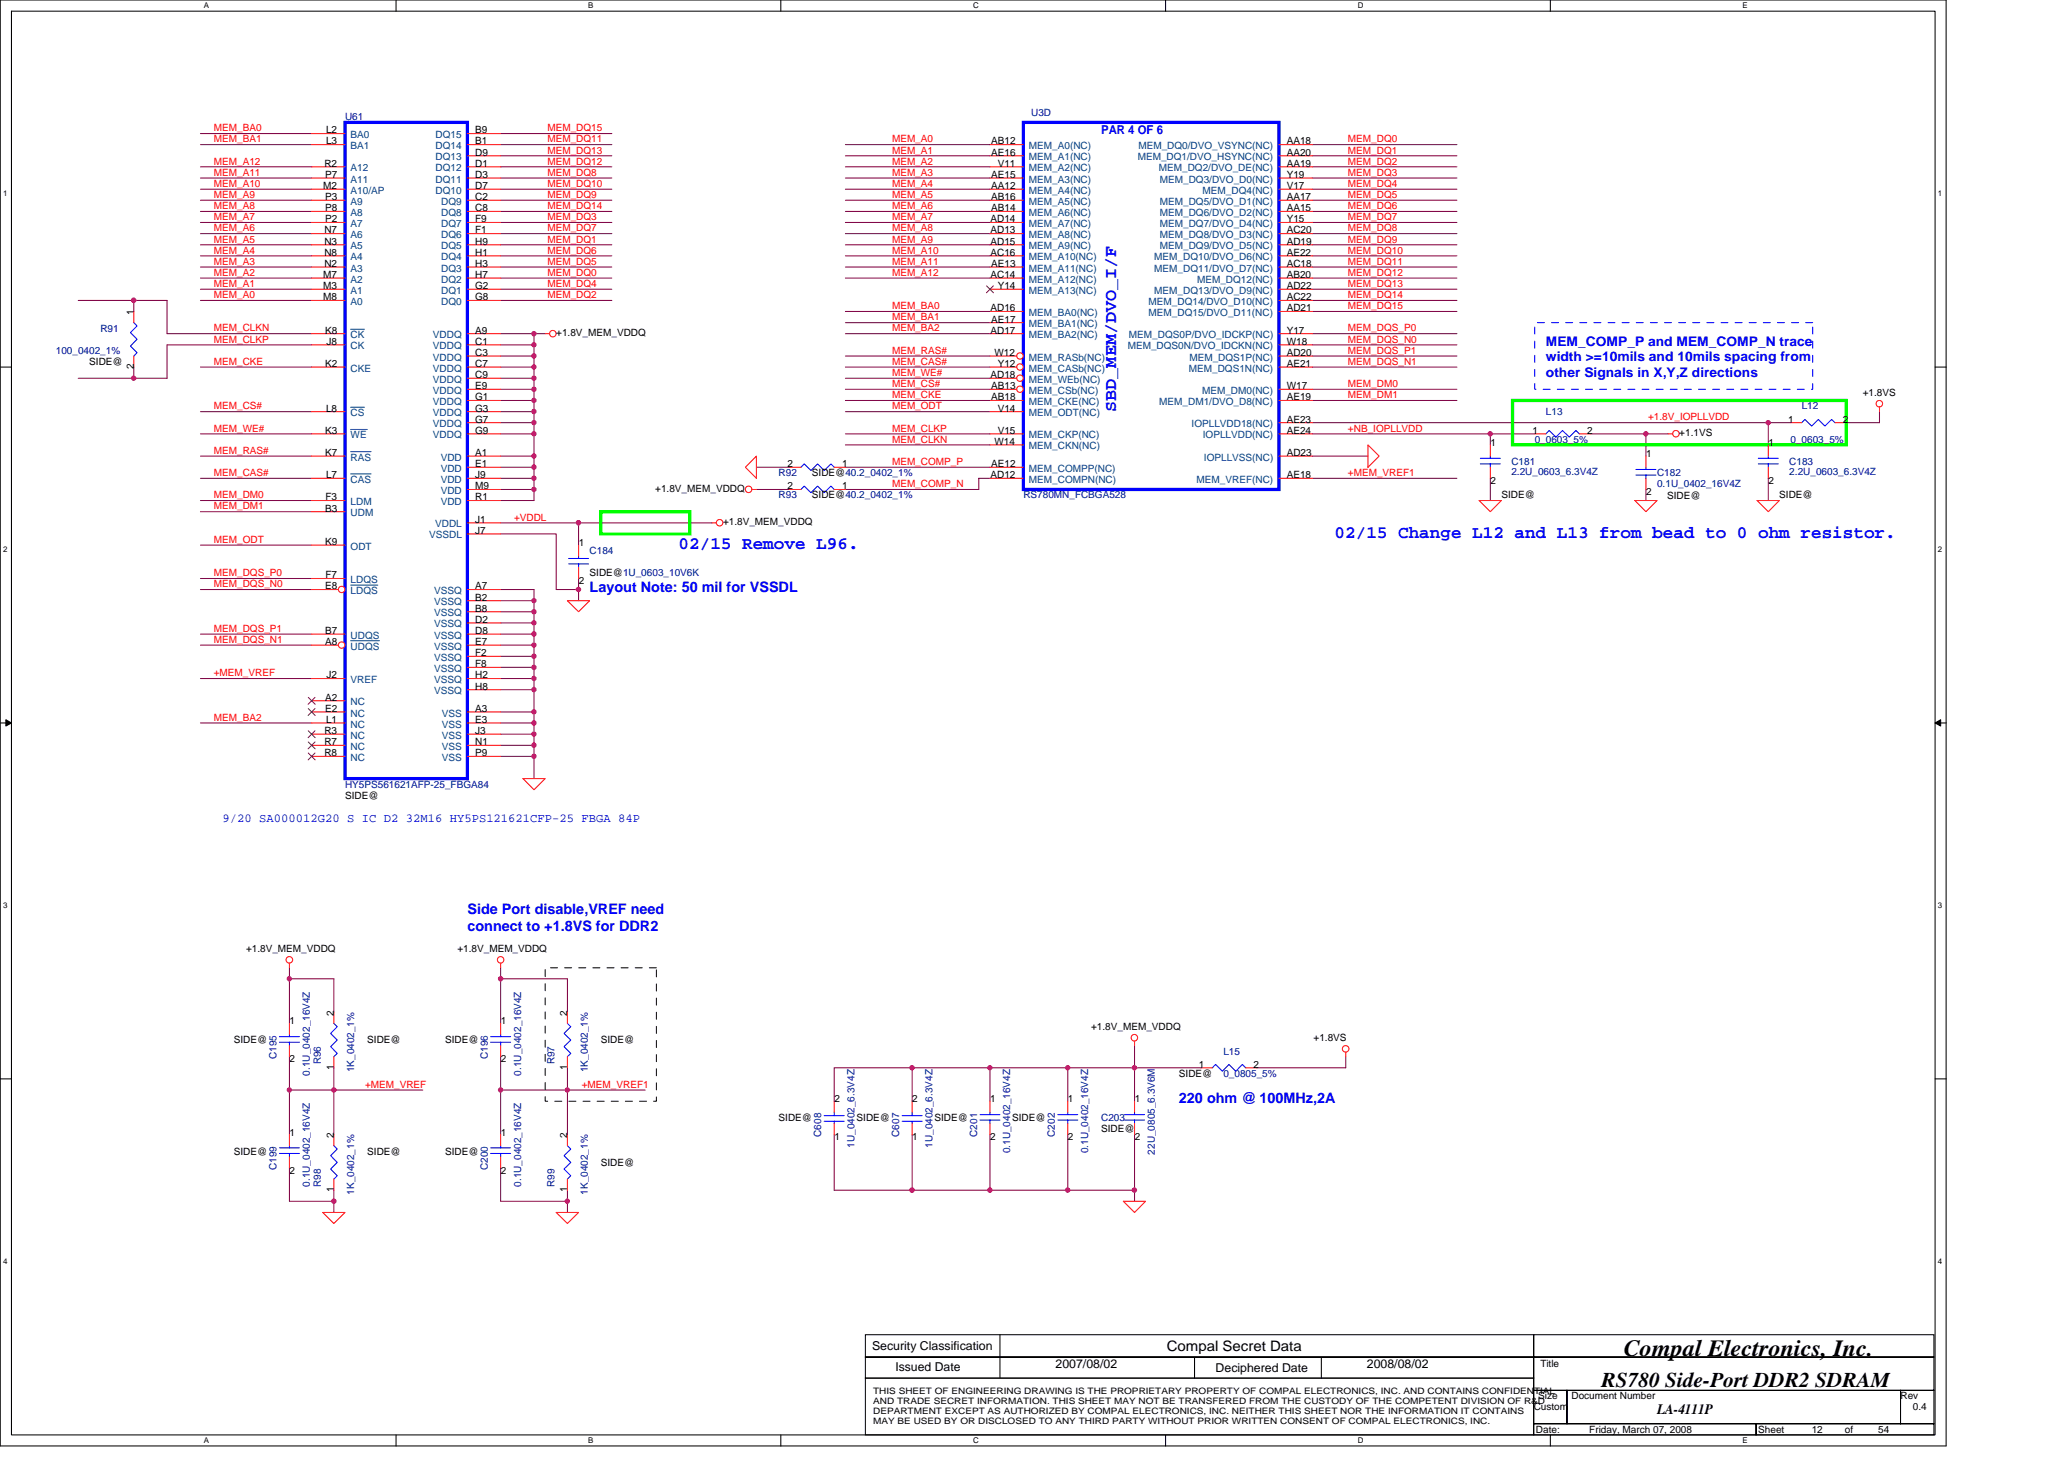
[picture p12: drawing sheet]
<svg xmlns="http://www.w3.org/2000/svg" width="297mm" height="210mm" viewBox="0 0 297 210" stroke-linecap="round" stroke-linejoin="round" font-family="sans-serif">
<defs><g id="words">
<text font-size="3.3" x="233.7" y="195.1">Compal Electronics, Inc.</text>
<text font-size="3" x="230.5" y="199.6">RS780 Side-Port DDR2 SDRAM</text>
<g font-size="2.5" fill="#00f">
<text x="160.6" y="59.2" transform="rotate(-90 160.6 59.2)">SBD_MEM/DVO_I/F</text>
<text x="192.1" y="77.4">02/15 Change L12 and L13 from bead to 0 ohm resistor.</text>
<text x="97.7" y="79">02/15 Remove L96.</text>
</g>
<g font-size="2.1" fill="#00f">
<text x="84.9" y="85.2">Layout Note: 50 mil for VSSDL</text>
<text x="67.3" y="131.6">Side Port disable,VREF need</text>
<text x="67.3" y="134">connect to +1.8VS for DDR2</text>
<text x="169.7" y="158.7">220 ohm @ 100MHz,2A</text>
</g>
<g font-size="2.1">
<text x="167.9" y="194.4">Compal Secret Data</text>
<text x="238.5" y="203.5">LA-4111P</text>
</g>
<g font-size="1.9" fill="#00f">
<text x="222.5" y="49.8">MEM_COMP_P and MEM_COMP_N trace</text>
<text x="222.5" y="52">width &gt;=10mils and 10mils spacing from</text>
<text x="222.5" y="54.3">other Signals in X,Y,Z directions</text>
</g>
<g font-size="1.8" fill="#00f">
<text x="158.5" y="19.2">PAR 4 OF 6</text>
<text x="32" y="118.2">9/20 SA000012G20 S IC D2 32M16 HY5PS121621CFP-25 FBGA 84P</text>
</g>
<g font-size="1.8">
<text x="125.5" y="194.2">Security Classification</text>
<text x="128.9" y="197.3">Issued Date</text>
<text x="151.9" y="196.8">2007/08/02</text>
<text x="174.9" y="197.4">Deciphered Date</text>
<text x="196.7" y="196.8">2008/08/02</text>
</g>
<g font-size="1.4" fill="#000080">
<text x="49.7" y="17.3">U61</text>
<text x="148.4" y="16.7">U3D</text>
<text x="14.5" y="47.7">R91</text>
<text x="8" y="50.9">100_0402_1%</text>
<text x="222.5" y="59.7">L13</text>
<text x="259.3" y="58.9">L12</text>
<text x="220.9" y="63.7">0_0603_5%</text>
<text x="257.7" y="63.7">0_0603_5%</text>
<text x="112.1" y="71.7">R93</text>
<text x="112.1" y="68.5">R92</text>
<text x="147.3" y="71.7">RS780MN_FCBGA528</text>
<text x="217.5" y="66.9">C181</text>
<text x="217.5" y="68.3">2.2U_0603_6.3V4Z</text>
<text x="238.5" y="68.5">C182</text>
<text x="238.5" y="70.1">0.1U_0402_16V4Z</text>
<text x="257.5" y="66.9">C183</text>
<text x="257.5" y="68.3">2.2U_0603_6.3V4Z</text>
<text x="84.9" y="79.7">C184</text>
<text x="49.7" y="113.3">HY5PS561621AFP-25_FBGA84</text>
<text x="39.8" y="152.4" transform="rotate(-90 39.8 152.4)">C195</text>
<text x="44.6" y="154.7" transform="rotate(-90 44.6 154.7)">0.1U_0402_16V4Z</text>
<text x="46.2" y="153.1" transform="rotate(-90 46.2 153.1)">R96</text>
<text x="51" y="154.3" transform="rotate(-90 51 154.3)">1K_0402_1%</text>
<text x="70.2" y="152.4" transform="rotate(-90 70.2 152.4)">C196</text>
<text x="75" y="154.7" transform="rotate(-90 75 154.7)">0.1U_0402_16V4Z</text>
<text x="79.8" y="153.1" transform="rotate(-90 79.8 153.1)">R97</text>
<text x="84.6" y="154.3" transform="rotate(-90 84.6 154.3)">1K_0402_1%</text>
<text x="176.1" y="151.7">L15</text>
<text x="176.1" y="154.9">0_0805_5%</text>
<text x="158.5" y="161.3">C203</text>
<text x="118.2" y="163.6" transform="rotate(-90 118.2 163.6)">C608</text>
<text x="123" y="165.1" transform="rotate(-90 123 165.1)">1U_0402_6.3V4Z</text>
<text x="129.4" y="163.6" transform="rotate(-90 129.4 163.6)">C607</text>
<text x="134.2" y="165.1" transform="rotate(-90 134.2 165.1)">1U_0402_6.3V4Z</text>
<text x="140.6" y="163.6" transform="rotate(-90 140.6 163.6)">C201</text>
<text x="145.4" y="165.9" transform="rotate(-90 145.4 165.9)">0.1U_0402_16V4Z</text>
<text x="151.8" y="163.6" transform="rotate(-90 151.8 163.6)">C202</text>
<text x="156.6" y="165.9" transform="rotate(-90 156.6 165.9)">0.1U_0402_16V4Z</text>
<text x="166.2" y="166.1" transform="rotate(-90 166.2 166.1)">22U_0805_6.3V6M</text>
<text x="39.8" y="168.4" transform="rotate(-90 39.8 168.4)">C199</text>
<text x="44.6" y="170.8" transform="rotate(-90 44.6 170.8)">0.1U_0402_16V4Z</text>
<text x="46.2" y="170.8" transform="rotate(-90 46.2 170.8)">R98</text>
<text x="51" y="171.9" transform="rotate(-90 51 171.9)">1K_0402_1%</text>
<text x="70.2" y="168.4" transform="rotate(-90 70.2 168.4)">C200</text>
<text x="75" y="170.8" transform="rotate(-90 75 170.8)">0.1U_0402_16V4Z</text>
<text x="79.8" y="170.8" transform="rotate(-90 79.8 170.8)">R99</text>
<text x="84.6" y="171.9" transform="rotate(-90 84.6 171.9)">1K_0402_1%</text>
</g>
<g font-size="1.4" fill="#f00">
<text x="30.8" y="18.9">MEM_BA0</text>
<text x="30.8" y="20.5">MEM_BA1</text>
<text x="30.8" y="23.7">MEM_A12</text>
<text x="78.8" y="23.7">MEM_DQ12</text>
<text x="78.8" y="18.9">MEM_DQ15</text>
<text x="78.8" y="20.5">MEM_DQ11</text>
<text x="78.8" y="22.1">MEM_DQ13</text>
<text x="128.4" y="23.7">MEM_A2</text>
<text x="128.4" y="20.5">MEM_A0</text>
<text x="128.4" y="22.1">MEM_A1</text>
<text x="194" y="23.7">MEM_DQ2</text>
<text x="194" y="20.5">MEM_DQ0</text>
<text x="194" y="22.1">MEM_DQ1</text>
<text x="30.8" y="28.5">MEM_A9</text>
<text x="30.8" y="25.3">MEM_A11</text>
<text x="30.8" y="26.9">MEM_A10</text>
<text x="78.8" y="28.5">MEM_DQ9</text>
<text x="78.8" y="25.3">MEM_DQ8</text>
<text x="78.8" y="26.9">MEM_DQ10</text>
<text x="128.4" y="25.3">MEM_A3</text>
<text x="128.4" y="26.9">MEM_A4</text>
<text x="128.4" y="28.5">MEM_A5</text>
<text x="194" y="25.3">MEM_DQ3</text>
<text x="194" y="28.5">MEM_DQ5</text>
<text x="194" y="26.9">MEM_DQ4</text>
<text x="30.8" y="30.1">MEM_A8</text>
<text x="30.8" y="31.7">MEM_A7</text>
<text x="30.8" y="33.3">MEM_A6</text>
<text x="30.8" y="34.9">MEM_A5</text>
<text x="78.8" y="33.3">MEM_DQ7</text>
<text x="78.8" y="31.7">MEM_DQ3</text>
<text x="78.8" y="34.9">MEM_DQ1</text>
<text x="78.8" y="30.1">MEM_DQ14</text>
<text x="128.4" y="33.3">MEM_A8</text>
<text x="128.4" y="34.9">MEM_A9</text>
<text x="128.4" y="30.1">MEM_A6</text>
<text x="128.4" y="31.7">MEM_A7</text>
<text x="194" y="31.7">MEM_DQ7</text>
<text x="194" y="33.3">MEM_DQ8</text>
<text x="194" y="30.1">MEM_DQ6</text>
<text x="194" y="34.9">MEM_DQ9</text>
<text x="30.8" y="39.7">MEM_A2</text>
<text x="30.8" y="41.3">MEM_A1</text>
<text x="30.8" y="36.5">MEM_A4</text>
<text x="30.8" y="38.1">MEM_A3</text>
<text x="78.8" y="39.7">MEM_DQ0</text>
<text x="78.8" y="38.1">MEM_DQ5</text>
<text x="78.8" y="36.5">MEM_DQ6</text>
<text x="78.8" y="41.3">MEM_DQ4</text>
<text x="128.4" y="39.7">MEM_A12</text>
<text x="128.4" y="36.5">MEM_A10</text>
<text x="128.4" y="38.1">MEM_A11</text>
<text x="194" y="36.5">MEM_DQ10</text>
<text x="194" y="38.1">MEM_DQ11</text>
<text x="194" y="41.3">MEM_DQ13</text>
<text x="194" y="39.7">MEM_DQ12</text>
<text x="30.8" y="47.7">MEM_CLKN</text>
<text x="30.8" y="42.9">MEM_A0</text>
<text x="78.8" y="42.9">MEM_DQ2</text>
<text x="128.4" y="44.5">MEM_BA0</text>
<text x="128.4" y="46.1">MEM_BA1</text>
<text x="128.4" y="47.7">MEM_BA2</text>
<text x="194" y="47.7">MEM_DQS_P0</text>
<text x="194" y="44.5">MEM_DQ15</text>
<text x="194" y="42.9">MEM_DQ14</text>
<text x="30.8" y="52.5">MEM_CKE</text>
<text x="30.8" y="49.3">MEM_CLKP</text>
<text x="128.4" y="50.9">MEM_RAS#</text>
<text x="128.4" y="52.5">MEM_CAS#</text>
<text x="194" y="50.9">MEM_DQS_P1</text>
<text x="194" y="49.3">MEM_DQS_N0</text>
<text x="194" y="52.5">MEM_DQS_N1</text>
<text x="30.8" y="58.9">MEM_CS#</text>
<text x="128.4" y="57.3">MEM_CKE</text>
<text x="128.4" y="54.1">MEM_WE#</text>
<text x="128.4" y="55.7">MEM_CS#</text>
<text x="128.4" y="58.9">MEM_ODT</text>
<text x="194" y="57.3">MEM_DM1</text>
<text x="194" y="55.7">MEM_DM0</text>
<text x="30.8" y="65.3">MEM_RAS#</text>
<text x="30.8" y="62.1">MEM_WE#</text>
<text x="128.4" y="62.1">MEM_CLKP</text>
<text x="128.4" y="63.7">MEM_CLKN</text>
<text x="194" y="62.1">+NB_IOPLLVDD</text>
<text x="237.2" y="60.5">+1.8V_IOPLLVDD</text>
<text x="30.8" y="68.5">MEM_CAS#</text>
<text x="30.8" y="71.7">MEM_DM0</text>
<text x="128.4" y="66.9">MEM_COMP_P</text>
<text x="128.4" y="70.1">MEM_COMP_N</text>
<text x="194" y="68.5">+MEM_VREF1</text>
<text x="30.8" y="73.3">MEM_DM1</text>
<text x="74" y="74.9">+VDDL</text>
<text x="30.8" y="82.9">MEM_DQS_P0</text>
<text x="30.8" y="78.1">MEM_ODT</text>
<text x="30.8" y="84.5">MEM_DQS_N0</text>
<text x="30.8" y="90.9">MEM_DQS_P1</text>
<text x="30.8" y="92.5">MEM_DQS_N1</text>
<text x="30.8" y="97.3">+MEM_VREF</text>
<text x="30.8" y="103.7">MEM_BA2</text>
<text x="52.5" y="156.5">+MEM_VREF</text>
<text x="83.7" y="156.5">+MEM_VREF1</text>
</g>
<g font-size="1.4">
<text x="46.7" y="24">R2</text>
<text x="46.9" y="20.8">L3</text>
<text x="46.9" y="19.2">L2</text>
<text x="68.4" y="20.8">B1</text>
<text x="68.4" y="22.4">D9</text>
<text x="68.4" y="24">D1</text>
<text x="68.4" y="19.2">B9</text>
<text x="142.6" y="20.8">AB12</text>
<text x="142.6" y="22.4">AE16</text>
<text x="143.6" y="24">V11</text>
<text x="185.2" y="20.8">AA18</text>
<text x="185.2" y="22.4">AA20</text>
<text x="185.2" y="24">AA19</text>
<text x="46.5" y="27.2">M2</text>
<text x="46.8" y="25.6">P7</text>
<text x="46.8" y="28.8">P3</text>
<text x="68.4" y="28.8">C2</text>
<text x="68.4" y="25.6">D3</text>
<text x="68.4" y="27.2">D7</text>
<text x="142.6" y="25.6">AE15</text>
<text x="142.6" y="27.2">AA12</text>
<text x="142.6" y="28.8">AB16</text>
<text x="185.2" y="27.2">V17</text>
<text x="185.2" y="25.6">Y19</text>
<text x="185.2" y="28.8">AA17</text>
<text x="46.7" y="33.6">N7</text>
<text x="46.7" y="35.2">N3</text>
<text x="46.8" y="30.4">P8</text>
<text x="46.8" y="32">P2</text>
<text x="68.4" y="30.4">C8</text>
<text x="68.4" y="32">F9</text>
<text x="68.4" y="33.6">F1</text>
<text x="68.4" y="35.2">H9</text>
<text x="142.6" y="32">AD14</text>
<text x="142.6" y="33.6">AD13</text>
<text x="142.6" y="35.2">AD15</text>
<text x="142.6" y="30.4">AB14</text>
<text x="185.2" y="30.4">AA15</text>
<text x="185.2" y="32">Y15</text>
<text x="185.2" y="33.6">AC20</text>
<text x="185.2" y="35.2">AD19</text>
<text x="46.5" y="41.6">M3</text>
<text x="46.5" y="40">M7</text>
<text x="46.7" y="36.8">N8</text>
<text x="46.7" y="38.4">N2</text>
<text x="68.4" y="36.8">H1</text>
<text x="68.4" y="38.4">H3</text>
<text x="68.4" y="40">H7</text>
<text x="68.4" y="41.6">G2</text>
<text x="142.6" y="36.8">AC16</text>
<text x="142.6" y="40">AC14</text>
<text x="142.6" y="38.4">AE13</text>
<text x="143.6" y="41.6">Y14</text>
<text x="185.2" y="40">AB20</text>
<text x="185.2" y="36.8">AE22</text>
<text x="185.2" y="38.4">AC18</text>
<text x="185.2" y="41.6">AD22</text>
<text x="19.2" y="45.3" transform="rotate(-90 19.2 45.3)">1</text>
<text x="46.5" y="43.2">M8</text>
<text x="46.8" y="48">K8</text>
<text x="68.4" y="43.2">G8</text>
<text x="68.4" y="48">A9</text>
<text x="142.6" y="44.8">AD16</text>
<text x="142.6" y="48">AD17</text>
<text x="142.6" y="46.4">AE17</text>
<text x="185.2" y="43.2">AC22</text>
<text x="185.2" y="44.8">AD21</text>
<text x="185.2" y="48">Y17</text>
<text x="12.8" y="52.5">SIDE@</text>
<text x="19.2" y="53.1" transform="rotate(-90 19.2 53.1)">2</text>
<text x="46.8" y="52.8">K2</text>
<text x="47" y="49.6">J8</text>
<text x="68.4" y="49.6">C1</text>
<text x="68.4" y="51.2">C3</text>
<text x="68.4" y="52.8">C7</text>
<text x="80" y="48.3">+1.8V_MEM_VDDQ</text>
<text x="143.1" y="51.2">W12</text>
<text x="143.6" y="52.8">Y12</text>
<text x="185.2" y="52.8">AE21</text>
<text x="185.2" y="51.2">AD20</text>
<text x="185.2" y="49.6">W18</text>
<text x="46.9" y="59.2">L8</text>
<text x="68.4" y="54.4">C9</text>
<text x="68.4" y="56">E9</text>
<text x="68.4" y="57.6">G1</text>
<text x="68.4" y="59.2">G3</text>
<text x="142.6" y="54.4">AD18</text>
<text x="142.6" y="56">AB13</text>
<text x="142.6" y="57.6">AB18</text>
<text x="143.6" y="59.2">V14</text>
<text x="185.2" y="56">W17</text>
<text x="185.2" y="57.6">AE19</text>
<text x="268.1" y="57">+1.8VS</text>
<text x="46.8" y="65.6">K7</text>
<text x="46.8" y="62.4">K3</text>
<text x="68.4" y="62.4">G9</text>
<text x="68.4" y="60.8">G7</text>
<text x="68.4" y="65.6">A1</text>
<text x="143.1" y="64">W14</text>
<text x="143.6" y="62.4">V15</text>
<text x="185.2" y="62.4">AE24</text>
<text x="185.2" y="65.6">AD23</text>
<text x="185.2" y="60.8">AE23</text>
<text x="214.5" y="64.2">1</text>
<text x="220.6" y="62.4">1</text>
<text x="228.4" y="62.4">2</text>
<text x="236.9" y="65.8">1</text>
<text x="241.7" y="62.7">+1.1VS</text>
<text x="254.5" y="64.2">1</text>
<text x="257.4" y="60.8">1</text>
<text x="265.2" y="60.8">2</text>
<text x="46.8" y="72">F3</text>
<text x="46.9" y="68.8">L7</text>
<text x="68.4" y="67.2">E1</text>
<text x="68.4" y="68.8">J9</text>
<text x="68.4" y="70.4">M9</text>
<text x="68.4" y="72">R1</text>
<text x="94.3" y="70.7">+1.8V_MEM_VDDQ</text>
<text x="113.3" y="70.4">2</text>
<text x="113.3" y="67.2">2</text>
<text x="116.9" y="71.7">SIDE@40.2_0402_1%</text>
<text x="116.9" y="68.5">SIDE@40.2_0402_1%</text>
<text x="121.2" y="70.4">1</text>
<text x="121.2" y="67.2">1</text>
<text x="142.6" y="68.8">AD12</text>
<text x="142.6" y="67.2">AE12</text>
<text x="185.2" y="68.8">AE18</text>
<text x="214.5" y="69.6">2</text>
<text x="216.1" y="71.7">SIDE@</text>
<text x="236.9" y="71.2">2</text>
<text x="239.9" y="71.9">SIDE@</text>
<text x="254.5" y="69.6">2</text>
<text x="256.1" y="71.7">SIDE@</text>
<text x="46.8" y="73.6">B3</text>
<text x="68.4" y="75.2">J1</text>
<text x="68.4" y="76.8">J7</text>
<text x="104.1" y="75.5">+1.8V_MEM_VDDQ</text>
<text x="46.8" y="78.4">K9</text>
<text x="46.8" y="83.2">F7</text>
<text x="83.3" y="78.6">1</text>
<text x="84.9" y="82.9">SIDE@1U_0603_10V6K</text>
<text x="46.8" y="84.8">E8</text>
<text x="68.4" y="84.8">A7</text>
<text x="68.4" y="86.4">B2</text>
<text x="68.4" y="88">B8</text>
<text x="68.4" y="89.6">D2</text>
<text x="83.3" y="84">2</text>
<text x="46.8" y="91.2">B7</text>
<text x="46.8" y="92.8">A8</text>
<text x="68.4" y="91.2">D8</text>
<text x="68.4" y="92.8">E7</text>
<text x="68.4" y="94.4">F2</text>
<text x="68.4" y="96">F8</text>
<text x="46.8" y="100.8">A2</text>
<text x="47" y="97.6">J2</text>
<text x="68.4" y="97.6">H2</text>
<text x="68.4" y="99.2">H8</text>
<text x="46.7" y="105.6">R3</text>
<text x="46.7" y="107.2">R7</text>
<text x="46.8" y="102.4">E2</text>
<text x="46.9" y="104">L1</text>
<text x="68.4" y="102.4">A3</text>
<text x="68.4" y="104">E3</text>
<text x="68.4" y="105.6">J3</text>
<text x="68.4" y="107.2">N1</text>
<text x="46.7" y="108.8">R8</text>
<text x="68.4" y="108.8">P9</text>
<text x="49.7" y="114.9">SIDE@</text>
<text x="35.4" y="137">+1.8V_MEM_VDDQ</text>
<text x="65.8" y="137">+1.8V_MEM_VDDQ</text>
<text x="41.7" y="147.4">1</text>
<text x="48" y="146.1" transform="rotate(-90 48 146.1)">2</text>
<text x="72.1" y="147.4">1</text>
<text x="81.6" y="146.1" transform="rotate(-90 81.6 146.1)">2</text>
<text x="157" y="148.2">+1.8V_MEM_VDDQ</text>
<text x="189" y="149.8">+1.8VS</text>
<text x="33.7" y="150.1">SIDE@</text>
<text x="41.7" y="152.8">2</text>
<text x="48" y="153.9" transform="rotate(-90 48 153.9)">1</text>
<text x="52.8" y="150.1">SIDE@</text>
<text x="64" y="150.1">SIDE@</text>
<text x="72.1" y="152.8">2</text>
<text x="81.6" y="153.9" transform="rotate(-90 81.6 153.9)">1</text>
<text x="86.5" y="150.1">SIDE@</text>
<text x="169.7" y="154.9">SIDE@</text>
<text x="172.5" y="153.6">1</text>
<text x="180.4" y="153.6">2</text>
<text x="112.1" y="161.3">SIDE@</text>
<text x="120.1" y="158.6">2</text>
<text x="123.3" y="161.3">SIDE@</text>
<text x="131.3" y="158.6">2</text>
<text x="134.5" y="161.3">SIDE@</text>
<text x="142.5" y="158.6">1</text>
<text x="145.7" y="161.3">SIDE@</text>
<text x="153.7" y="158.6">1</text>
<text x="163.3" y="158.6">1</text>
<text x="33.7" y="166.1">SIDE@</text>
<text x="41.7" y="163.4">1</text>
<text x="48" y="163.7" transform="rotate(-90 48 163.7)">2</text>
<text x="52.8" y="166.1">SIDE@</text>
<text x="64" y="166.1">SIDE@</text>
<text x="72.1" y="163.4">1</text>
<text x="81.6" y="163.7" transform="rotate(-90 81.6 163.7)">2</text>
<text x="86.5" y="167.7">SIDE@</text>
<text x="120.1" y="164">1</text>
<text x="131.3" y="164">1</text>
<text x="142.5" y="164">2</text>
<text x="153.7" y="164">2</text>
<text x="158.5" y="162.9">SIDE@</text>
<text x="163.3" y="164">2</text>
<text x="41.7" y="168.8">2</text>
<text x="48" y="171.6" transform="rotate(-90 48 171.6)">1</text>
<text x="72.1" y="168.8">2</text>
<text x="81.6" y="171.6" transform="rotate(-90 81.6 171.6)">1</text>
<text x="221.7" y="196.7">Title</text>
<text x="220.7" y="202.9">Custom</text>
<text x="221.4" y="201.3">Size</text>
<text x="226.2" y="201.3">Document Number</text>
<text x="273.5" y="201.3">Rev</text>
<text x="275.3" y="202.9">0.4</text>
<text x="221" y="206.1">Date:</text>
<text x="228.7" y="206.1">Friday, March 07, 2008</text>
<text x="253" y="206.1">Sheet</text>
<text x="260.7" y="206.1">12</text>
<text x="265.5" y="206.1">of</text>
<text x="270.3" y="206.1">54</text>
</g>
<g font-size="1.4" fill="#004080">
<text x="50.5" y="21.5">BA1</text>
<text x="50.5" y="19.9">BA0</text>
<text x="62.7" y="21.5">DQ14</text>
<text x="62.7" y="23.1">DQ13</text>
<text x="62.7" y="19.9">DQ15</text>
<text x="148.1" y="21.5">MEM_A0(NC)</text>
<text x="148.1" y="23.1">MEM_A1(NC)</text>
<text x="163.7" y="23.1">MEM_DQ1/DVO_HSYNC(NC)</text>
<text x="163.8" y="21.5">MEM_DQ0/DVO_VSYNC(NC)</text>
<text x="50.5" y="26.3">A11</text>
<text x="50.5" y="27.9">A10/AP</text>
<text x="50.5" y="29.5">A9</text>
<text x="50.5" y="24.7">A12</text>
<text x="62.7" y="24.7">DQ12</text>
<text x="62.7" y="26.3">DQ11</text>
<text x="62.7" y="27.9">DQ10</text>
<text x="63.5" y="29.5">DQ9</text>
<text x="148.1" y="24.7">MEM_A2(NC)</text>
<text x="148.1" y="26.3">MEM_A3(NC)</text>
<text x="148.1" y="27.9">MEM_A4(NC)</text>
<text x="148.1" y="29.5">MEM_A5(NC)</text>
<text x="166.8" y="24.7">MEM_DQ2/DVO_DE(NC)</text>
<text x="166.9" y="26.3">MEM_DQ3/DVO_D0(NC)</text>
<text x="166.9" y="29.5">MEM_DQ5/DVO_D1(NC)</text>
<text x="173.1" y="27.9">MEM_DQ4(NC)</text>
<text x="50.5" y="31.1">A8</text>
<text x="50.5" y="32.7">A7</text>
<text x="50.5" y="34.3">A6</text>
<text x="50.5" y="35.9">A5</text>
<text x="63.5" y="31.1">DQ8</text>
<text x="63.5" y="32.7">DQ7</text>
<text x="63.5" y="34.3">DQ6</text>
<text x="63.5" y="35.9">DQ5</text>
<text x="148.1" y="31.1">MEM_A6(NC)</text>
<text x="148.1" y="32.7">MEM_A7(NC)</text>
<text x="148.1" y="34.3">MEM_A8(NC)</text>
<text x="148.1" y="35.9">MEM_A9(NC)</text>
<text x="166.9" y="31.1">MEM_DQ6/DVO_D2(NC)</text>
<text x="166.9" y="32.7">MEM_DQ7/DVO_D4(NC)</text>
<text x="166.9" y="34.3">MEM_DQ8/DVO_D3(NC)</text>
<text x="166.9" y="35.9">MEM_DQ9/DVO_D5(NC)</text>
<text x="50.5" y="37.5">A4</text>
<text x="50.5" y="39.1">A3</text>
<text x="50.5" y="40.7">A2</text>
<text x="63.5" y="37.5">DQ4</text>
<text x="63.5" y="39.1">DQ3</text>
<text x="63.5" y="40.7">DQ2</text>
<text x="148.1" y="37.5">MEM_A10(NC)</text>
<text x="148.1" y="39.1">MEM_A11(NC)</text>
<text x="148.1" y="40.7">MEM_A12(NC)</text>
<text x="166.1" y="37.5">MEM_DQ10/DVO_D6(NC)</text>
<text x="166.1" y="39.1">MEM_DQ11/DVO_D7(NC)</text>
<text x="172.3" y="40.7">MEM_DQ12(NC)</text>
<text x="50.5" y="43.9">A0</text>
<text x="50.5" y="42.3">A1</text>
<text x="63.5" y="42.3">DQ1</text>
<text x="63.5" y="43.9">DQ0</text>
<text x="148.1" y="42.3">MEM_A13(NC)</text>
<text x="148.1" y="45.5">MEM_BA0(NC)</text>
<text x="148.1" y="47.1">MEM_BA1(NC)</text>
<text x="165.3" y="43.9">MEM_DQ14/DVO_D10(NC)</text>
<text x="165.3" y="45.5">MEM_DQ15/DVO_D11(NC)</text>
<text x="166.1" y="42.3">MEM_DQ13/DVO_D9(NC)</text>
<text x="50.5" y="53.5">CKE</text>
<text x="50.5" y="50.3">CK</text>
<text x="50.5" y="48.7">CK</text>
<text x="62.3" y="48.7">VDDQ</text>
<text x="62.3" y="50.3">VDDQ</text>
<text x="62.3" y="51.9">VDDQ</text>
<text x="62.3" y="53.5">VDDQ</text>
<text x="148.1" y="48.7">MEM_BA2(NC)</text>
<text x="148.1" y="51.9">MEM_RASb(NC)</text>
<text x="148.1" y="53.5">MEM_CASb(NC)</text>
<text x="162.3" y="50.3">MEM_DQS0N/DVO_IDCKN(NC)</text>
<text x="162.5" y="48.7">MEM_DQS0P/DVO_IDCKP(NC)</text>
<text x="171.1" y="53.5">MEM_DQS1N(NC)</text>
<text x="171.2" y="51.9">MEM_DQS1P(NC)</text>
<text x="50.5" y="59.9">CS</text>
<text x="62.3" y="55.1">VDDQ</text>
<text x="62.3" y="56.7">VDDQ</text>
<text x="62.3" y="58.3">VDDQ</text>
<text x="62.3" y="59.9">VDDQ</text>
<text x="148.1" y="55.1">MEM_WEb(NC)</text>
<text x="148.1" y="56.7">MEM_CSb(NC)</text>
<text x="148.1" y="58.3">MEM_CKE(NC)</text>
<text x="148.1" y="59.9">MEM_ODT(NC)</text>
<text x="166.8" y="58.3">MEM_DM1/DVO_D8(NC)</text>
<text x="173" y="56.7">MEM_DM0(NC)</text>
<text x="50.5" y="63.1">WE</text>
<text x="62.3" y="63.1">VDDQ</text>
<text x="62.3" y="61.5">VDDQ</text>
<text x="148.1" y="63.1">MEM_CKP(NC)</text>
<text x="148.1" y="64.7">MEM_CKN(NC)</text>
<text x="171.5" y="61.5">IOPLLVDD18(NC)</text>
<text x="173.1" y="63.1">IOPLLVDD(NC)</text>
<text x="50.5" y="66.3">RAS</text>
<text x="50.5" y="69.5">CAS</text>
<text x="63.4" y="66.3">VDD</text>
<text x="63.4" y="67.9">VDD</text>
<text x="63.4" y="69.5">VDD</text>
<text x="63.4" y="71.1">VDD</text>
<text x="148.1" y="67.9">MEM_COMPP(NC)</text>
<text x="148.1" y="69.5">MEM_COMPN(NC)</text>
<text x="172.2" y="69.5">MEM_VREF(NC)</text>
<text x="173.3" y="66.3">IOPLLVSS(NC)</text>
<text x="50.5" y="72.7">LDM</text>
<text x="50.5" y="74.3">UDM</text>
<text x="61.8" y="77.5">VSSDL</text>
<text x="62.6" y="75.9">VDDL</text>
<text x="63.4" y="72.7">VDD</text>
<text x="50.5" y="79.1">ODT</text>
<text x="50.5" y="83.9">LDQS</text>
<text x="50.5" y="85.5">LDQS</text>
<text x="62.5" y="85.5">VSSQ</text>
<text x="62.5" y="87.1">VSSQ</text>
<text x="62.5" y="88.7">VSSQ</text>
<text x="50.5" y="93.5">UDQS</text>
<text x="50.5" y="91.9">UDQS</text>
<text x="62.5" y="90.3">VSSQ</text>
<text x="62.5" y="91.9">VSSQ</text>
<text x="62.5" y="93.5">VSSQ</text>
<text x="62.5" y="95.1">VSSQ</text>
<text x="50.5" y="98.3">VREF</text>
<text x="50.5" y="101.5">NC</text>
<text x="62.5" y="96.7">VSSQ</text>
<text x="62.5" y="98.3">VSSQ</text>
<text x="62.5" y="99.9">VSSQ</text>
<text x="50.5" y="104.7">NC</text>
<text x="50.5" y="106.3">NC</text>
<text x="50.5" y="107.9">NC</text>
<text x="50.5" y="103.1">NC</text>
<text x="63.6" y="103.1">VSS</text>
<text x="63.6" y="104.7">VSS</text>
<text x="63.6" y="106.3">VSS</text>
<text x="63.6" y="107.9">VSS</text>
<text x="50.5" y="109.5">NC</text>
<text x="63.6" y="109.5">VSS</text>
</g>
<g font-size="1.3">
<text x="125.7" y="200.5">THIS SHEET OF ENGINEERING DRAWING IS THE PROPRIETARY PROPERTY OF COMPAL ELECTRONICS, INC. AND CONTAINS CONFIDENTIAL</text>
<text x="125.7" y="202">AND TRADE SECRET INFORMATION. THIS SHEET MAY NOT BE TRANSFERED FROM THE CUSTODY OF THE COMPETENT DIVISION OF R&amp;D</text>
<text x="125.7" y="203.5">DEPARTMENT EXCEPT AS AUTHORIZED BY COMPAL ELECTRONICS, INC. NEITHER THIS SHEET NOR THE INFORMATION IT CONTAINS</text>
<text x="125.7" y="204.9">MAY BE USED BY OR DISCLOSED TO ANY THIRD PARTY WITHOUT PRIOR WRITTEN CONSENT OF COMPAL ELECTRONICS, INC.</text>
</g>
<g font-size="1.1">
<text x="29.3" y="1.2">A</text>
<text x="84.7" y="1.2">B</text>
<text x="140" y="1.2">C</text>
<text x="195.4" y="1.2">D</text>
<text x="250.8" y="1.2">E</text>
<text x=".4" y="28.2">1</text>
<text x="278.9" y="28.2">1</text>
<text x=".4" y="79.4">2</text>
<text x="278.9" y="79.4">2</text>
<text x=".4" y="130.6">3</text>
<text x="278.9" y="130.6">3</text>
<text x=".4" y="181.8">4</text>
<text x="278.9" y="181.8">4</text>
<text x="29.3" y="207.6">A</text>
<text x="84.7" y="207.6">B</text>
<text x="140" y="207.6">C</text>
<text x="195.4" y="207.6">D</text>
<text x="250.8" y="207.6">E</text>
</g>
</g></defs>
<path d="M0 0h280.1v208h-280.1zM1.6 1.6h276.9v204.8h-276.9z" fill="none" stroke="#000" stroke-width=".15"/>
<g fill="#fff">
<path d="M29.3 .2h.8v1.2h-.8z"/>
<path d="M29.3 206.6h.8v1.3h-.8z"/>
</g>
<path d="M57 0v1.6M57 206.4v1.6" fill="none" stroke="#000" stroke-width=".15"/>
<g fill="#fff">
<path d="M84.7 .2h.7v1.2h-.7z"/>
<path d="M84.7 206.6h.7v1.3h-.7z"/>
</g>
<path d="M112.4 0v1.6M112.4 206.4v1.6" fill="none" stroke="#000" stroke-width=".15"/>
<g fill="#fff">
<path d="M140 .2h.8v1.2h-.8z"/>
<path d="M140 206.6h.8v1.3h-.8z"/>
</g>
<path d="M167.7 0v1.6M167.7 206.4v1.6" fill="none" stroke="#000" stroke-width=".15"/>
<g fill="#fff">
<path d="M195.4 .2h.8v1.2h-.8z"/>
<path d="M195.4 206.6h.8v1.3h-.8z"/>
</g>
<path d="M223.1 0v1.6M223.1 206.4v1.6" fill="none" stroke="#000" stroke-width=".15"/>
<g fill="#fff">
<path d="M250.8 .2h.7v1.2h-.7z"/>
<path d="M250.8 206.6h.7v1.3h-.7z"/>
<path d="M.4 27.2h.7v1.3h-.7z"/>
<path d="M278.9 27.2h.6v1.3h-.6z"/>
<path d="M.4 78.4h.7v1.3h-.7z"/>
<path d="M278.9 78.4h.6v1.3h-.6z"/>
</g>
<path d="M0 52.8h1.6M278.5 52.8h1.6" fill="none" stroke="#000" stroke-width=".15"/>
<g fill="#fff">
<path d="M.4 129.6h.7v1.3h-.7z"/>
<path d="M278.9 129.6h.6v1.3h-.6z"/>
</g>
<path d="M0 104h1.6M278.5 104h1.6" fill="none" stroke="#000" stroke-width=".15"/>
<path d="M.8 103.5l.8 .5-.8 .5zM278.5 104l.8-.5v1z" fill="#000" stroke="#000" stroke-width=".14"/>
<g fill="#fff">
<path d="M.4 180.8h.7v1.3h-.7z"/>
<path d="M278.9 180.8h.6v1.3h-.6z"/>
</g>
<g fill="none" stroke="#000" stroke-width=".15">
<path d="M0 155.2h1.6M278.5 155.2h1.6M124.5 192h96.2v3.2h-96.2zM124.5 195.2h96.2v3.1h-96.2zM124.5 198.3h96.2v8.1h-96.2zM143.9 192v6.3M171.9 195.2v3.1M190.2 195.2v3.1M220.7 192h57.6v3.2h-57.6zM220.7 195.2h57.6v4.8h-57.6zM220.7 200h4.8v4.8h-4.8zM220.7 204.8h32v1.6h-32z"/>
<path d="M225.5 200h48v4.8h-48zM252.7 204.8h25.6v1.6h-25.6zM273.5 200h4.8v4.8h-4.8z"/>
</g>
<g fill="none" stroke="#800040" stroke-width=".15">
<path d="M28.8 19.2h16M72 19.2h16.1M28.8 28.8h16M28.8 24h16M28.8 30.4h16M28.8 25.6h16M28.8 20.8h16M28.8 33.6h16M28.8 32h16M28.8 38.4h16M28.8 35.2h16M28.8 36.8h16"/>
<path d="M28.8 27.2h16M72 28.8h16.1M72 24h16.1M72 30.4h16.1M72 25.6h16.1M72 20.8h16.1M72 33.6h16.1M72 32h16.1M72 38.4h16.1M72 35.2h16.1M72 36.8h16.1M72 27.2h16.1"/>
<path d="M72 22.4h16.1M121.7 28.8h20.8M121.7 24h20.8M121.7 30.4h20.8M121.7 25.6h20.8M121.7 20.8h20.8M121.7 33.6h20.8M121.7 32h20.8M121.7 38.4h20.8M121.7 35.2h20.8M121.7 36.8h20.8M121.7 27.2h20.8"/>
<path d="M121.7 22.4h20.8M188.9 28.8h20.8M188.9 24h20.8M188.9 30.4h20.8M188.9 25.6h20.8M188.9 20.8h20.8M188.9 33.6h20.8M188.9 32h20.8M188.9 38.4h20.8M188.9 35.2h20.8M188.9 36.8h20.8M188.9 27.2h20.8"/>
<path d="M188.9 22.4h20.8M11.3 43.2h12.7v4.8h20.8M19.3 52.8v1.6h-8M19.3 43.2v1.6M28.8 43.2h16M28.8 40h16M28.8 52.8h16M28.8 41.6h16M28.8 59.2h16M44.8 49.6h-20.8v4.8h-4.7M72 48h6.5M72 51.2h4.9"/>
<path d="M72 49.6h4.9M72 43.2h16.1M72 40h16.1M72 57.6h4.9M72 52.8h4.9M72 41.6h16.1M72 59.2h4.9M72 54.4h4.9M72 56h4.9M76.9 48v24h-4.9M121.7 48h20.8M121.7 51.2h20.8"/>
<path d="M121.7 40h20.8M121.7 57.6h20.8M121.7 52.8h20.8M121.7 44.8h20.8M121.7 59.2h20.8M121.7 46.4h20.8M121.7 54.4h20.8M121.7 56h20.8M188.9 48h20.8M188.9 51.2h20.8M188.9 49.6h20.8M188.9 43.2h20.8"/>
<path d="M188.9 40h20.8M188.9 57.6h20.8M188.9 52.8h20.8M188.9 41.6h20.8M188.9 44.8h20.8M188.9 56h20.8M270.5 59.2v1.6h-4.8M28.8 65.6h16M28.8 62.4h16M28.8 78.4h16M28.8 73.6h16M28.8 68.8h16"/>
<path d="M28.8 72h16M72 76.8h8v8h3.3M72 65.6h4.9M72 62.4h4.9M72 70.4h4.9M72 60.8h4.9M72 68.8h4.9M72 67.2h4.9M72 75.2h30.5M83.3 75.2v3.2M108.9 70.4h4.8M108.9 67.2h4.8"/>
<path d="M121.7 62.4h20.8M121.7 64h20.8M121.7 67.2h20.8M142.5 68.8h-1.6v1.6h-19.2M188.9 65.6h8M188.9 62.4h32M188.9 60.8h68.8M188.9 68.8h20.8M214.5 62.4v1.6M214.5 68.8v3.2M228.9 62.4h8v3.2M236.9 62.4h3.2"/>
<path d="M236.9 70.4v1.6M254.5 60.8v3.2M254.5 68.8v3.2M28.8 83.2h16M28.8 84.8h16M28.8 97.6h16M28.8 91.2h16M28.8 92.8h16M72 84.8h4.9v27.2M72 97.6h4.9M72 91.2h4.9M72 92.8h4.9"/>
<path d="M72 99.2h4.9M72 89.6h4.9M72 96h4.9M72 94.4h4.9M72 86.4h4.9M72 88h4.9M83.3 83.2v3.2M28.8 104h16M72 102.4h4.9M72 108.8h4.9M72 105.6h4.9M72 104h4.9"/>
<path d="M72 107.2h4.9M41.7 139.2v8M72 139.2v8M41.7 140.8h6.3v4.8M41.7 152v11.2M41.7 156.8h19.2M48 153.6v9.6M72 140.8h9.7v4.8M72 156.8h20.9M72 152v11.2M81.7 153.6v9.6M131.3 153.6v4.8"/>
<path d="M142.5 153.6v4.8M153.7 153.6v4.8M163.3 150.4v8M172.9 153.6h-52.8v4.8M193.7 152v1.6h-12.8M41.7 168v4.8h6.3M48 171.2v3.2M72 168v4.8h9.7M81.7 171.2v3.2M120.1 163.2v8h43.2M131.3 163.2v8M142.5 163.2v8"/>
<path d="M153.7 163.2v8M163.3 163.2v9.6"/>
</g>
<g fill="#f0f" stroke="#f0f" stroke-width=".15">
<circle cx="142.5" cy="171.2" r=".32"/>
<circle cx="142.5" cy="153.6" r=".31"/>
<circle cx="153.6" cy="171.2" r=".32"/>
<circle cx="153.7" cy="153.6" r=".31"/>
<circle cx="19.2" cy="43.2" r=".32"/>
<circle cx="76.8" cy="88" r=".32"/>
<circle cx="76.8" cy="49.6" r=".31"/>
<circle cx="76.8" cy="60.8" r=".31"/>
<circle cx="48" cy="156.8" r=".31"/>
<circle cx="41.6" cy="156.8" r=".31"/>
<circle cx="163.3" cy="153.6" r=".31"/>
<circle cx="163.3" cy="171.2" r=".32"/>
<circle cx="76.8" cy="99.2" r=".32"/>
<circle cx="76.8" cy="97.6" r=".31"/>
<circle cx="76.8" cy="102.4" r=".31"/>
<circle cx="81.6" cy="156.8" r=".31"/>
<circle cx="72.1" cy="156.8" r=".31"/>
<circle cx="72.1" cy="140.8" r=".31"/>
<circle cx="76.8" cy="68.8" r=".31"/>
<circle cx="76.8" cy="48" r=".32"/>
<circle cx="76.8" cy="89.6" r=".31"/>
<circle cx="76.8" cy="51.2" r=".32"/>
<circle cx="214.5" cy="62.4" r=".31"/>
<circle cx="76.8" cy="107.2" r=".32"/>
<circle cx="76.8" cy="62.4" r=".31"/>
<circle cx="41.6" cy="140.8" r=".31"/>
<circle cx="76.8" cy="57.6" r=".31"/>
<circle cx="236.9" cy="62.4" r=".31"/>
<circle cx="76.8" cy="70.4" r=".31"/>
<circle cx="76.8" cy="94.4" r=".31"/>
<circle cx="76.8" cy="91.2" r=".32"/>
<circle cx="76.8" cy="96" r=".32"/>
<circle cx="76.8" cy="92.8" r=".31"/>
<circle cx="76.8" cy="52.8" r=".31"/>
<circle cx="76.8" cy="65.6" r=".31"/>
<circle cx="76.8" cy="86.4" r=".31"/>
<circle cx="76.8" cy="104" r=".32"/>
<circle cx="76.8" cy="105.6" r=".31"/>
<circle cx="76.8" cy="108.8" r=".31"/>
<circle cx="76.8" cy="59.2" r=".32"/>
<circle cx="48" cy="172.8" r=".31"/>
<circle cx="83.2" cy="84.8" r=".31"/>
<circle cx="83.2" cy="75.2" r=".32"/>
<circle cx="76.8" cy="54.4" r=".31"/>
<circle cx="254.5" cy="60.8" r=".31"/>
<circle cx="76.8" cy="67.2" r=".32"/>
<circle cx="76.8" cy="56" r=".32"/>
<circle cx="19.2" cy="54.4" r=".31"/>
<circle cx="81.6" cy="172.8" r=".31"/>
<circle cx="131.3" cy="153.6" r=".31"/>
<circle cx="131.2" cy="171.2" r=".32"/>
</g>
<g fill="none" stroke="#f00" stroke-width=".15">
<path d="M142.5 20.8h4.8M142.5 22.4h4.8M142.5 24h4.8M142.5 25.6h4.8M142.5 27.2h4.8M142.5 28.8h4.8M142.5 30.4h4.8M142.5 32h4.8M142.5 33.6h4.8M142.5 35.2h4.8M142.5 36.8h4.8M142.5 38.4h4.8"/>
<path d="M78.5 48h.6M142.5 40h4.8M142.5 41.6h4.8M142.5 44.8h4.8M142.5 46.4h4.8M142.5 48h4.8M270.5 58.6v.6M102.5 75.2h.6M108.2 70.4h.7M108.9 65.6v3.2l-1.6-1.6zM196.9 64l1.6 1.6-1.6 1.6zM212.9 72h3.2l-1.6 1.6z"/>
<path d="M214.5 64v1.6M214.5 67.2v1.6M220.9 62.4h1.6M227.3 62.4h1.6M235.3 72h3.2l-1.6 1.6zM240.1 62.4h.6M252.9 72h3.2l-1.6 1.6zM257.7 60.8h1.6M264.1 60.8h1.6M81.7 86.4h3.2l-1.6 1.6zM75.3 112h3.2l-1.6 1.6zM41.7 138.6v.6"/>
<path d="M72 138.6v.6M41.7 147.2v1.6M41.7 150.4v1.6M48 145.6v1.6M48 152v1.6M81.7 145.6v1.6M81.7 152v1.6M120.1 158.4v1.6M131.3 158.4v1.6M142.5 158.4v1.6M153.7 158.4v1.6M163.3 149.8v.6"/>
<path d="M172.9 153.6h1.6M179.3 153.6h1.6M193.7 151.4v.6M46.5 174.4h3.2l-1.7 1.6zM72 163.2v1.6M72 166.4v1.6M80 174.4h3.3l-1.6 1.6zM120.1 161.6v1.6M131.3 161.6v1.6M142.5 161.6v1.6M153.7 161.6v1.6M161.7 172.8h3.2l-1.6 1.6z"/>
<circle cx="79.6" cy="48" r=".47"/>
<circle cx="270.5" cy="58.1" r=".47"/>
<circle cx="103.6" cy="75.2" r=".47"/>
<circle cx="107.7" cy="70.4" r=".47"/>
<circle cx="241.2" cy="62.4" r=".47"/>
<circle cx="41.6" cy="138.1" r=".47"/>
<circle cx="72" cy="138.1" r=".47"/>
<circle cx="163.2" cy="149.3" r=".47"/>
<circle cx="193.7" cy="150.9" r=".47"/>
</g>
<path d="M78.5 139.2h16v19.2h-16z" fill="none" stroke="#000" stroke-width=".14" stroke-dasharray="1 1 1 1 1 1 1 1"/>
<path d="M220.9 46.4h40v9.6h-40z" fill="none" stroke="#00f" stroke-width=".14" stroke-dasharray="1 1 1 1 1 1 1 1"/>
<path d="M217.7 57.6h48v6.4h-48zM86.5 73.6h12.8v3.2h-12.8z" fill="none" stroke="#0f0" stroke-width=".47"/>
<g fill="none" stroke="#00f" stroke-width=".15">
<path d="M213 66.7h2.9M213 65.9h2.9M214.5 65.6v.3M214.5 66.7v.5M222.5 62.4l.4-.5 1 1 1-1 .9 1 1-1 .5 .5M259.3 60.8l.5-.5 .9 1 1-1 .9 1 1-1 .5 .5M40.2 149.9h2.9M40.2 149.1h2.9M41.7 148.8v.3M41.7 149.9v.5M48 147.2l.5 .5-.9 1 .9 .9-.9 1 .9 1-.5 .4M81.7 147.2l.4 .5-.9 1 .9 .9-.9 1 .9 1-.4 .4"/>
<path d="M174.5 153.6l.4-.5 1 1 1-1 .9 1 1-1 .5 .5M70.6 165.9h2.9M70.6 165.1h2.9M72 164.8v.3M72 165.9v.5M118.6 160.5h2.9M118.6 161.3h2.9M120.1 160v.5M120.1 161.3v.3M129.8 160.5h2.9M129.8 161.3h2.9M131.3 160v.5"/>
<path d="M131.3 161.3v.3M141 161.1h2.9M141 160.4h2.9M142.5 160v.4M142.5 161.1v.5M152.2 161.1h2.9M152.2 160.4h2.9M153.7 160v.4M153.7 161.1v.5"/>
</g>
<path d="M147.3 17.6h36.8v52.8h-36.8z" fill="none" stroke="#00f" stroke-width=".47"/>
<path d="M142 41.1l1 1M143 41.1l-1 1" fill="none" stroke="#804000" stroke-width=".14"/>
<circle cx="146.8" cy="51.2" r=".46" fill="#fff" stroke="#f00" stroke-width=".15"/>
<path d="M142.5 51.2h3.8" fill="none" stroke="#f00" stroke-width=".15"/>
<circle cx="146.8" cy="52.8" r=".46" fill="#fff" stroke="#f00" stroke-width=".15"/>
<path d="M142.5 52.8h3.8" fill="none" stroke="#f00" stroke-width=".15"/>
<circle cx="146.8" cy="54.4" r=".46" fill="#fff" stroke="#f00" stroke-width=".15"/>
<path d="M142.5 54.4h3.8" fill="none" stroke="#f00" stroke-width=".15"/>
<circle cx="146.8" cy="56" r=".46" fill="#fff" stroke="#f00" stroke-width=".15"/>
<g fill="none" stroke="#f00" stroke-width=".15">
<path d="M44.8 19.2h4.9M44.8 20.8h4.9M44.8 25.6h4.9M44.8 27.2h4.9M44.8 28.8h4.9M44.8 30.4h4.9M44.8 32h4.9M44.8 33.6h4.9M44.8 35.2h4.9M44.8 36.8h4.9M44.8 38.4h4.9M67.3 20.8h4.7"/>
<path d="M67.3 22.4h4.7M67.3 24h4.7M67.3 25.6h4.7M67.3 27.2h4.7M67.3 28.8h4.7M67.3 30.4h4.7M67.3 32h4.7M67.3 33.6h4.7M67.3 35.2h4.7M67.3 36.8h4.7M67.3 38.4h4.7M184.1 20.8h4.8"/>
<path d="M184.1 22.4h4.8M184.1 24h4.8M184.1 25.6h4.8M184.1 27.2h4.8M184.1 28.8h4.8M184.1 30.4h4.8M184.1 32h4.8M184.1 33.6h4.8M184.1 35.2h4.8M184.1 36.8h4.8M184.1 38.4h4.8M44.8 59.2h4.9"/>
<path d="M44.8 48h4.9M44.8 49.6h4.9M44.8 52.8h4.9M44.8 40h4.9M44.8 41.6h4.9M44.8 43.2h4.9M67.3 56h4.7M67.3 57.6h4.7M67.3 48h4.7M67.3 49.6h4.7M67.3 51.2h4.7M67.3 52.8h4.7"/>
<path d="M67.3 40h4.7M67.3 41.6h4.7M67.3 43.2h4.7M67.3 54.4h4.7M142.5 56h3.8M142.5 57.6h4.8M142.5 59.2h4.8M184.1 56h4.8M184.1 57.6h4.8M184.1 48h4.8M184.1 49.6h4.8M184.1 51.2h4.8"/>
<path d="M184.1 52.8h4.8M184.1 40h4.8M184.1 41.6h4.8M184.1 43.2h4.8M184.1 44.8h4.8M44.8 62.4h4.9M44.8 68.8h4.9M44.8 65.6h4.9M44.8 72h4.9M44.8 73.6h4.9M44.8 78.4h4.9M67.3 62.4h4.7"/>
<path d="M113.7 70.4h1.6M120.1 70.4h1.6M142.5 62.4h4.8M142.5 64h4.8M142.5 67.2h4.8M142.5 68.8h4.8M184.1 62.4h4.8M184.1 68.8h4.8M184.1 60.8h4.8M184.1 65.6h4.8M44.8 97.6h4.9M67.3 97.6h4.7"/>
<path d="M67.3 84.8h4.7M67.3 86.4h4.7M67.3 88h4.7M67.3 89.6h4.7M67.3 91.2h4.7M67.3 92.8h4.7M67.3 94.4h4.7M67.3 96h4.7M67.3 99.2h4.7M67.3 102.4h4.7M67.3 104h4.7M67.3 105.6h4.7"/>
<path d="M67.3 107.2h4.7M67.3 108.8h4.7M41.7 163.2v1.6M41.7 166.4v1.6M48 163.2v1.6M48 169.6v1.6"/>
</g>
<path d="M115.3 70.4l.4-.5 1 1 1-1 .9 1 1-1 .5 .5M40.2 165.9h2.9M40.2 165.1h2.9M41.7 164.8v.3M41.7 165.9v.5M48 164.8l.5 .5-.9 1 .9 .9-.9 1 .9 .9-.5 .5" fill="none" stroke="#00f" stroke-width=".15"/>
<path d="M49.7 17.6h17.6v94.4h-17.6z" fill="none" stroke="#00f" stroke-width=".47"/>
<path d="M50.5 58.6h1.9M50.5 47.4h1.9M50.5 65h2.9M50.5 68.2h2.9M50.5 61.8h2.3" fill="none" stroke="#004080" stroke-width=".14"/>
<circle cx="49.2" cy="92.8" r=".46" fill="#fff" stroke="#f00" stroke-width=".15"/>
<path d="M44.8 92.8h3.9M44.8 91.2h4.9" fill="none" stroke="#f00" stroke-width=".15"/>
<path d="M50.5 92.2h4.1" fill="none" stroke="#004080" stroke-width=".14"/>
<circle cx="49.2" cy="84.8" r=".46" fill="#fff" stroke="#f00" stroke-width=".15"/>
<g fill="none" stroke="#f00" stroke-width=".15">
<path d="M67.3 19.2h4.7M44.8 24h4.9M19.3 44.8v1.6M19.3 51.2v1.6M67.3 59.2h4.7M67.3 60.8h4.7M67.3 65.6h4.7M67.3 67.2h4.7M67.3 68.8h4.7M67.3 70.4h4.7M67.3 72h4.7M67.3 75.2h4.7"/>
<path d="M67.3 76.8h4.7M83.3 78.4v1.6M113.7 67.2h1.6M120.1 67.2h1.6M236.9 65.6v1.6M236.9 68.8v1.6M254.5 64v1.6M254.5 67.2v1.6M44.8 84.8h3.9M44.8 83.2h4.9M83.3 81.6v1.6M44.8 108.8h4.9"/>
<path d="M44.8 100.8h4.9M44.8 104h4.9M44.8 105.6h4.9M44.8 107.2h4.9M44.8 102.4h4.9M72 147.2v1.6M72 150.4v1.6M163.3 158.4v1.6M81.7 163.2v1.6M81.7 169.6v1.6M163.3 161.6v1.6"/>
</g>
<path d="M50.5 84.2h3.9" fill="none" stroke="#004080" stroke-width=".14"/>
<path d="M44.4 108.3l1 1M44.4 100.3l1 1M44.4 105.1l1 1M44.4 106.7l1 1M44.4 101.9l1 1M45.3 108.3l-1 1M45.3 100.3l-1 1M45.3 105.1l-1 1M45.3 106.7l-1 1M45.3 101.9l-1 1" fill="none" stroke="#804000" stroke-width=".14"/>
<g fill="none" stroke="#00f" stroke-width=".15">
<path d="M19.3 46.4l.4 .5-.9 1 .9 .9-.9 1 .9 .9-.4 .5M115.3 67.2l.4-.5 1 1 1-1 .9 1 1-1 .5 .5M235.4 68.3h2.9M235.4 67.5h2.9M236.9 67.2v.3M236.9 68.3v.5M253 66.7h2.9M253 65.9h2.9M254.5 65.6v.3M254.5 66.7v.5M81.8 81.1h2.9M81.8 80.3h2.9"/>
<path d="M83.3 80v.3M83.3 81.1v.5M70.6 149.9h2.9M70.6 149.1h2.9M72 148.8v.3M72 149.9v.5M81.7 164.8l.4 .5-.9 1 .9 .9-.9 1 .9 .9-.4 .5M161.8 161.1h2.9M161.8 160.4h2.9M163.3 160v.4M163.3 161.1v.5"/>
</g>
<g fill="#f0f" stroke="#f0f" stroke-width=".15">
<circle cx="142.5" cy="171.2" r=".32"/>
<circle cx="142.5" cy="153.6" r=".31"/>
<circle cx="153.6" cy="171.2" r=".32"/>
<circle cx="153.7" cy="153.6" r=".31"/>
<circle cx="19.2" cy="43.2" r=".32"/>
<circle cx="76.8" cy="88" r=".32"/>
<circle cx="76.8" cy="49.6" r=".31"/>
<circle cx="76.8" cy="60.8" r=".31"/>
<circle cx="48" cy="156.8" r=".31"/>
<circle cx="41.6" cy="156.8" r=".31"/>
<circle cx="163.3" cy="153.6" r=".31"/>
<circle cx="163.3" cy="171.2" r=".32"/>
<circle cx="76.8" cy="99.2" r=".32"/>
<circle cx="76.8" cy="97.6" r=".31"/>
<circle cx="76.8" cy="102.4" r=".31"/>
<circle cx="81.6" cy="156.8" r=".31"/>
<circle cx="72.1" cy="156.8" r=".31"/>
<circle cx="72.1" cy="140.8" r=".31"/>
<circle cx="76.8" cy="68.8" r=".31"/>
<circle cx="76.8" cy="48" r=".32"/>
<circle cx="76.8" cy="89.6" r=".31"/>
<circle cx="76.8" cy="51.2" r=".32"/>
<circle cx="214.5" cy="62.4" r=".31"/>
<circle cx="76.8" cy="107.2" r=".32"/>
<circle cx="76.8" cy="62.4" r=".31"/>
<circle cx="41.6" cy="140.8" r=".31"/>
<circle cx="76.8" cy="57.6" r=".31"/>
<circle cx="236.9" cy="62.4" r=".31"/>
<circle cx="76.8" cy="70.4" r=".31"/>
<circle cx="76.8" cy="94.4" r=".31"/>
<circle cx="76.8" cy="91.2" r=".32"/>
<circle cx="76.8" cy="96" r=".32"/>
<circle cx="76.8" cy="92.8" r=".31"/>
<circle cx="76.8" cy="52.8" r=".31"/>
<circle cx="76.8" cy="65.6" r=".31"/>
<circle cx="76.8" cy="86.4" r=".31"/>
<circle cx="76.8" cy="104" r=".32"/>
<circle cx="76.8" cy="105.6" r=".31"/>
<circle cx="76.8" cy="108.8" r=".31"/>
<circle cx="76.8" cy="59.2" r=".32"/>
<circle cx="48" cy="172.8" r=".31"/>
<circle cx="83.2" cy="84.8" r=".31"/>
<circle cx="83.2" cy="75.2" r=".32"/>
<circle cx="76.8" cy="54.4" r=".31"/>
<circle cx="254.5" cy="60.8" r=".31"/>
<circle cx="76.8" cy="67.2" r=".32"/>
<circle cx="76.8" cy="56" r=".32"/>
<circle cx="19.2" cy="54.4" r=".31"/>
<circle cx="81.6" cy="172.8" r=".31"/>
<circle cx="131.3" cy="153.6" r=".31"/>
<circle cx="131.2" cy="171.2" r=".32"/>
</g>
<use href="#words"/>
</svg>
